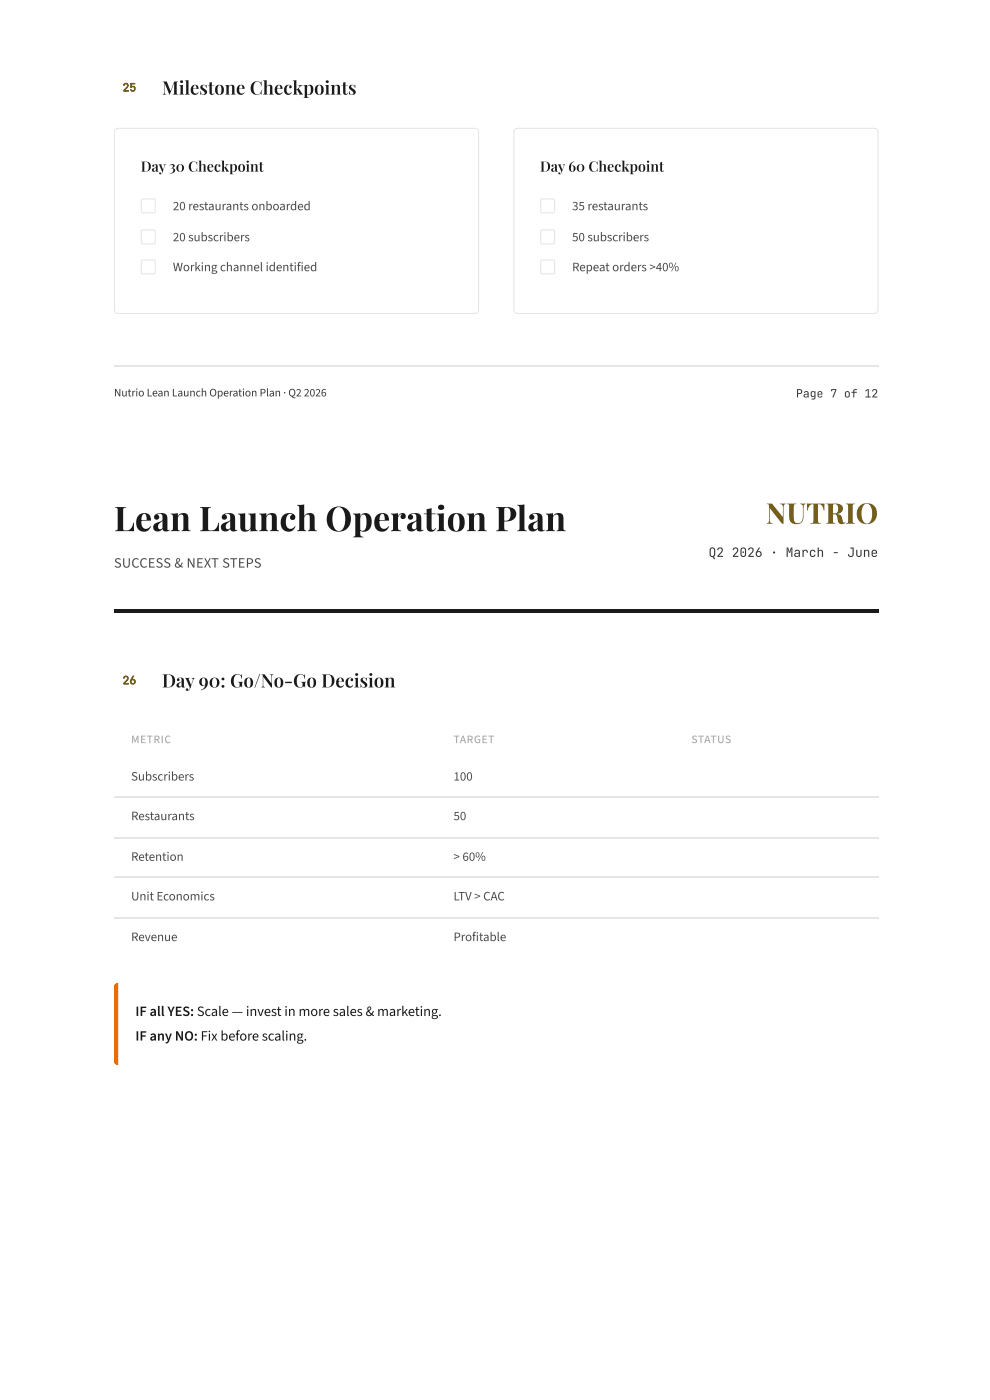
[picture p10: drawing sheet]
<svg xmlns="http://www.w3.org/2000/svg" width="210mm" height="297mm" viewBox="0 0 210 297" stroke-linecap="round" stroke-linejoin="round" font-family="sans-serif">
<defs><g id="words">
<text font-size="7.3" fill="#1a1a1a" x="24.2" y="112.7">Lean Launch Operation Plan</text>
<text font-size="6.1" fill="#755e16" x="162.4" y="111.1">NUTRIO</text>
<g font-size="3.9" fill="#1a1a1a">
<text x="34.3" y="20.1">Milestone Checkpoints</text>
<text x="34.3" y="145.8">Day 90: Go/No-Go Decision</text>
</g>
<g font-size="3" fill="#1a1a1a">
<text x="29.8" y="36.4">Day 30 Checkpoint</text>
<text x="114.5" y="36.4">Day 60 Checkpoint</text>
<text x="28.7" y="215.5">IF all YES: Scale — invest in more sales &amp; marketing.</text>
<text x="28.7" y="220.8">IF any NO: Fix before scaling.</text>
</g>
<text font-size="3" fill="#4a4a4a" x="24.2" y="120.4">SUCCESS &amp; NEXT STEPS</text>
<g font-size="2.7" fill="#4a4a4a">
<text x="36.6" y="44.6">20 restaurants onboarded</text>
<text x="121.3" y="44.6">35 restaurants</text>
<text x="36.6" y="51.2">20 subscribers</text>
<text x="121.3" y="51.2">50 subscribers</text>
<text x="36.6" y="57.5">Working channel identified</text>
<text x="121.3" y="57.5">Repeat orders &gt;40%</text>
<text x="27.8" y="165.6">Subscribers</text>
<text x="96.1" y="165.6">100</text>
<text x="27.8" y="174">Restaurants</text>
<text x="96.1" y="174">50</text>
<text x="27.8" y="182.6">Retention</text>
<text x="96.1" y="182.6">&gt; 60%</text>
<text x="27.8" y="191">Unit Economics</text>
<text x="96.1" y="191">LTV &gt; CAC</text>
<text x="27.8" y="199.6">Revenue</text>
<text x="96.1" y="199.6">Profitable</text>
</g>
<g font-size="2.7" fill="#363636">
<text x="150.2" y="118.1">Q2</text>
<text x="155.1" y="118.1">2026 · March - June</text>
</g>
<g font-size="2.4" fill="#755e16">
<text x="26" y="19.4">25</text>
<text x="26" y="145.2">26</text>
</g>
<g font-size="2.4" fill="#363636">
<text x="24.2" y="84.1">Nutrio Lean Launch Operation Plan · Q2</text>
<text x="64.4" y="84.1">2026</text>
<text x="168.8" y="84.3">Page 7 of 12</text>
</g>
<g font-size="2.4" fill="#ababab">
<text x="27.8" y="157.6">METRIC</text>
<text x="96.1" y="157.6">TARGET</text>
<text x="146.6" y="157.6">STATUS</text>
</g>
</g></defs>
<path d="M24.2 77.6h162.1" fill="none" stroke="#e5e5e5" stroke-width=".23"/>
<path d="M15.1 94.5h180v187.6h-180z" fill="#fff"/>
<path d="M24.2 129.3h162.1v.7h-162.1z" fill="#1a1a1a"/>
<g fill="#fff">
<path d="M24.4 153.4l.7-.3h67.4v7.7h-68.3v-6.8z"/>
<path d="M92.5 153.1h50.4v7.7h-50.4z"/>
<path d="M142.9 153.1h42.4a.91 .91 0 0 1 1 .9v6.8h-43.4z"/>
<path d="M24.2 169.2h68.3v8.4h-68.3z"/>
<path d="M92.5 169.2h50.4v8.4h-50.4z"/>
<path d="M142.9 169.2h43.4v8.4h-43.4z"/>
<path d="M24.2 186.3h68.3v8.4h-68.3z"/>
<path d="M92.5 186.3h50.4v8.4h-50.4z"/>
<path d="M142.9 186.3h43.4v8.4h-43.4z"/>
</g>
<path d="M24.2 169.1h162.1M24.2 177.7h162.1M24.2 186.1h162.1M24.2 194.8h162.1" fill="none" stroke="#e5e5e5" stroke-width=".23"/>
<path d="M24.9 208.6l160.4-.1a.91 .91 0 0 1 1 .9v15.7a.91 .91 0 0 1-1 .9h-160.2a.81 .81 0 0 1-.5-.9v-15.7z" fill="#fff"/>
<path d="M24.2 208.5h.9v17.5h-.9z" fill="#ed6c02"/>
<g fill="#fff">
<path d="M24.3 16.1l.3-.1 5.9 .1 .2 .3v4.4l-.4 .2-5.9-.1-.2-.4v-4.1z"/>
<path d="M79.1 18.3h107.2v.2h-107.2z"/>
<path d="M24.5 27.5l.6-.3h75.6a.79 .79 0 0 1 .8 .8v37.7a.8 .8 0 0 1-.8 .8h-75.6a.8 .8 0 0 1-.8-.8v-37.7z"/>
</g>
<path d="M24.5 27.5l.6-.3h75.6a.79 .79 0 0 1 .8 .8v37.7a.8 .8 0 0 1-.8 .8h-75.6a.8 .8 0 0 1-.8-.8v-37.7zM30.1 42.3h2.7v2.8h-2.7zM30.1 48.9h2.7v2.7h-2.7zM30.1 55.2h2.7v2.8h-2.7z" fill="none" stroke="#e5e5e5" stroke-width=".23"/>
<path d="M109.2 27.5l.5-.3h75.6a.79 .79 0 0 1 .8 .8v37.7a.8 .8 0 0 1-.8 .8h-75.6a.8 .8 0 0 1-.7-.8v-37.7z" fill="#fff"/>
<path d="M109.2 27.5l.5-.3h75.6a.79 .79 0 0 1 .8 .8v37.7a.8 .8 0 0 1-.8 .8h-75.6a.8 .8 0 0 1-.7-.8v-37.7zM114.7 42.3h2.8v2.8h-2.8zM114.7 48.9h2.8v2.7h-2.8zM114.7 55.2h2.8v2.8h-2.8z" fill="none" stroke="#e5e5e5" stroke-width=".23"/>
<g fill="#fff">
<path d="M24.3 141.9l.3-.1h5.9l.2 .4v4.3l-.4 .3-5.9-.1-.2-.4v-4.1z"/>
<path d="M87.5 144.3h98.8v.2h-98.8z"/>
</g>
<use href="#words"/>
</svg>
